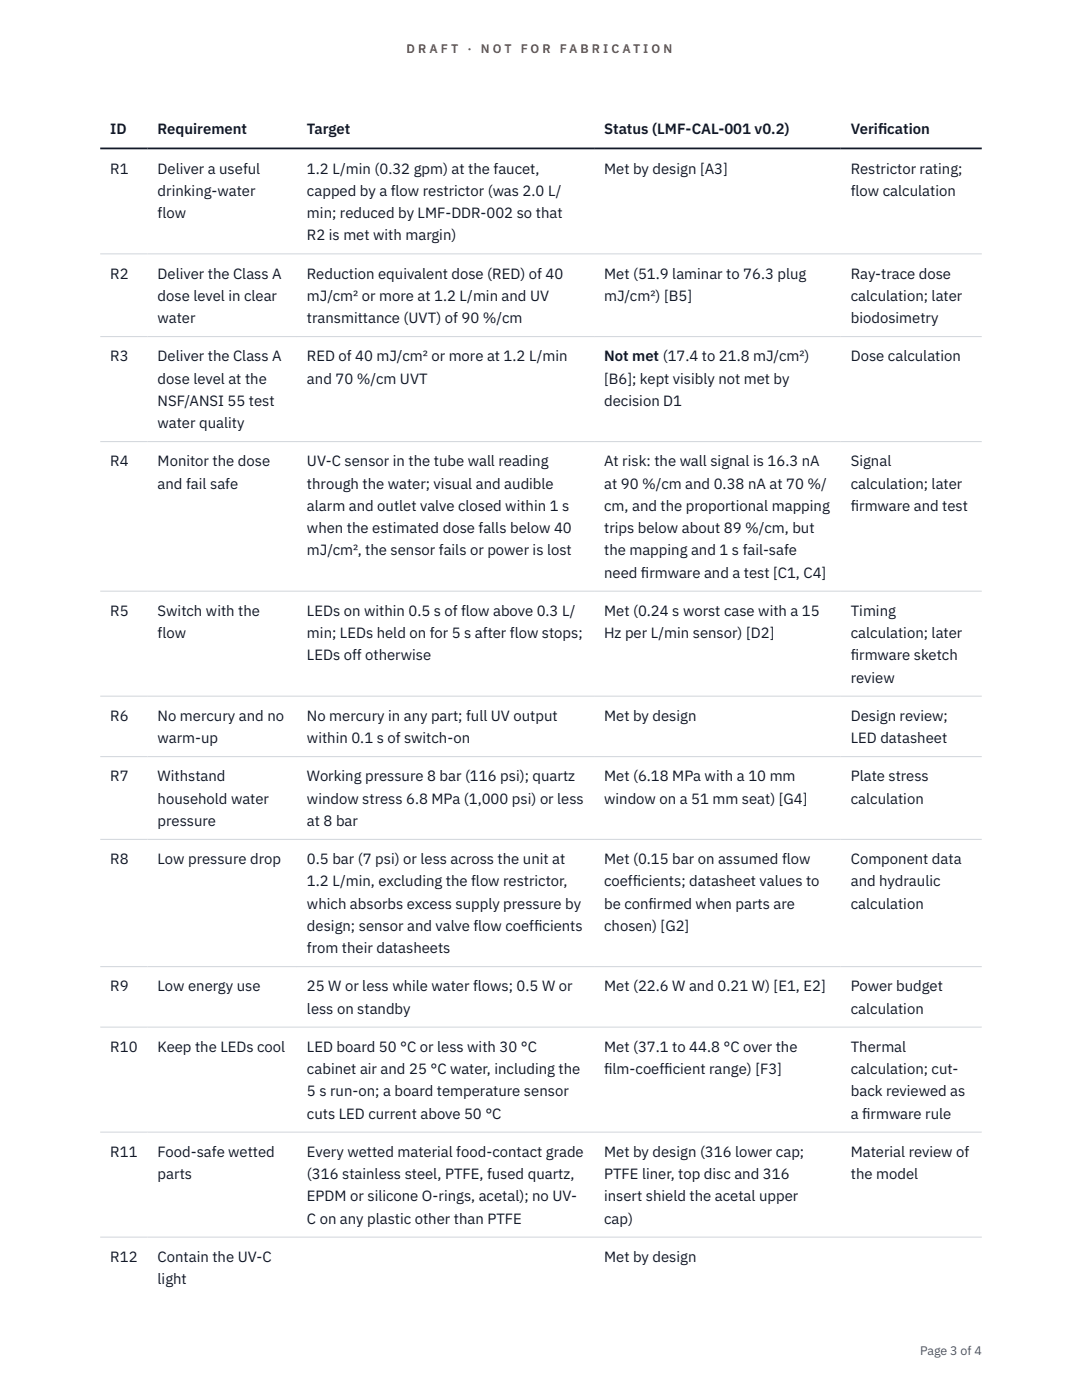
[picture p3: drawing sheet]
<svg xmlns="http://www.w3.org/2000/svg" width="216mm" height="279mm" viewBox="0 0 216 279" stroke-linecap="round" stroke-linejoin="round" font-family="sans-serif">
<defs><g id="words">
<g font-size="3" fill="#111827">
<text x="22" y="26.8">ID</text>
<text x="31.5" y="26.8">Requirement</text>
<text x="61.3" y="26.8">Target</text>
<text x="120.5" y="26.8">Status (LMF-CAL-001 v0.2)</text>
<text x="169.8" y="26.8">Verif</text>
<text x="175.2" y="26.8">ication</text>
<text x="22" y="34.6">R1</text>
<text x="31.5" y="34.6">Deliver a useful</text>
<text x="61.3" y="34.6">1.2 L/min (0.32 gpm) at the faucet,</text>
<text x="120.5" y="34.6">Met by design [A3]</text>
<text x="169.8" y="34.6">Restrictor rating;</text>
<text x="31.5" y="39.1">drinking-water</text>
<text x="61.3" y="39.1">capped by a flow restrictor (was 2.0 L/</text>
<text x="169.8" y="39.1">flow calculation</text>
<text x="31.5" y="43.5">flow</text>
<text x="61.3" y="43.5">min; reduced by LMF-DDR-002 so that</text>
<text x="61.3" y="48">R2 is met with margin)</text>
<text x="22" y="55.6">R2</text>
<text x="31.5" y="55.6">Deliver the Class A</text>
<text x="61.3" y="55.6">Reduction equivalent dose (RED) of 40</text>
<text x="120.5" y="55.6">Met (51.9 laminar to 76.3 plug</text>
<text x="169.8" y="55.6">Ray-trace dose</text>
<text x="31.5" y="60">dose level in clear</text>
<text x="31.5" y="64.5">water</text>
<text x="61.3" y="60">mJ/cm² or more at 1.2 L/min and UV</text>
<text x="61.3" y="64.5">transmittance (UVT) of 90 %/cm</text>
<text x="120.5" y="60">mJ/cm²) [B5]</text>
<text x="169.8" y="60">calculation; later</text>
<text x="169.8" y="64.5">biodosimetry</text>
<text x="22" y="72.1">R3</text>
<text x="31.5" y="72.1">Deliver the Class A</text>
<text x="31.5" y="76.5">dose level at the</text>
<text x="61.3" y="72.1">RED of 40 mJ/cm² or more at 1.2 L/min</text>
<text x="61.3" y="76.5">and 70 %/cm UVT</text>
<text x="120.5" y="72.1">Not met (17.4 to 21.8 mJ/cm²)</text>
<text x="120.5" y="76.5">[B6]; kept visibly not met by</text>
<text x="169.8" y="72.1">Dose calculation</text>
<text x="31.5" y="81">NSF/ANSI 55 test</text>
<text x="120.5" y="81">decision D1</text>
<text x="31.5" y="85.4">water quality</text>
<text x="22" y="93.1">R4</text>
<text x="31.5" y="93.1">Monitor the dose</text>
<text x="61.3" y="93.1">UV-C sensor in the tube wall reading</text>
<text x="120.5" y="93.1">At risk: the wall signal is 16.3 nA</text>
<text x="169.8" y="93.1">Signal</text>
<text x="31.5" y="97.5">and fail safe</text>
<text x="61.3" y="97.5">through the water; visual and audible</text>
<text x="61.3" y="101.9">alarm and outlet valve closed within 1 s</text>
<text x="120.5" y="97.5">at 90 %/cm and 0.38 nA at 70 %/</text>
<text x="120.5" y="101.9">cm, and the proportional mapping</text>
<text x="169.8" y="97.5">calculation; later</text>
<text x="169.8" y="101.9">f</text>
<text x="169.8" y="101.9">irmware and test</text>
<text x="61.3" y="106.4">when the estimated dose falls below 40</text>
<text x="120.5" y="106.4">trips below about 89 %/cm, but</text>
<text x="61.3" y="110.8">mJ/cm², the sensor fails or power is lost</text>
<text x="120.5" y="110.8">the mapping and 1 s fail-safe</text>
<text x="120.5" y="115.3">need f</text>
<text x="127.9" y="115.3">irmware and a test [C1, C4]</text>
<text x="22" y="122.9">R5</text>
<text x="31.5" y="122.9">Switch with the</text>
<text x="61.3" y="122.9">LEDs on within 0.5 s of flow above 0.3 L/</text>
<text x="120.5" y="122.9">Met (0.24 s worst case with a 15</text>
<text x="169.8" y="122.9">Timing</text>
<text x="31.5" y="127.3">flow</text>
<text x="61.3" y="127.3">min; LEDs held on for 5 s after flow stops;</text>
<text x="61.3" y="131.8">LEDs off otherwise</text>
<text x="120.5" y="127.3">Hz per L/min sensor) [D2]</text>
<text x="169.8" y="127.3">calculation; later</text>
<text x="169.8" y="131.8">f</text>
<text x="169.8" y="131.8">irmware sketch</text>
<text x="169.8" y="136.2">review</text>
<text x="22" y="143.9">R6</text>
<text x="31.5" y="143.9">No mercury and no</text>
<text x="61.3" y="143.9">No mercury in any part; full UV output</text>
<text x="120.5" y="143.9">Met by design</text>
<text x="169.8" y="143.9">Design review;</text>
<text x="31.5" y="148.3">warm-up</text>
<text x="61.3" y="148.3">within 0.1 s of switch-on</text>
<text x="169.8" y="148.3">LED datasheet</text>
<text x="22" y="155.9">R7</text>
<text x="31.5" y="155.9">Withstand</text>
<text x="61.3" y="155.9">Working pressure 8 bar (116 psi); quartz</text>
<text x="120.5" y="155.9">Met (6.18 MPa with a 10 mm</text>
<text x="169.8" y="155.9">Plate stress</text>
<text x="31.5" y="160.4">household water</text>
<text x="61.3" y="160.4">window stress 6.8 MPa (1,000 psi) or less</text>
<text x="120.5" y="160.4">window on a 51 mm seat) [G4]</text>
<text x="169.8" y="160.4">calculation</text>
<text x="31.5" y="164.8">pressure</text>
<text x="61.3" y="164.8">at 8 bar</text>
<text x="22" y="172.4">R8</text>
<text x="31.5" y="172.4">Low pressure drop</text>
<text x="61.3" y="172.4">0.5 bar (7 psi) or less across the unit at</text>
<text x="120.5" y="172.4">Met (0.15 bar on assumed flow</text>
<text x="169.8" y="172.4">Component data</text>
<text x="61.3" y="176.9">1.2 L/min, excluding the flow restrictor,</text>
<text x="120.5" y="176.9">coeff</text>
<text x="126.3" y="176.9">icients; datasheet values to</text>
<text x="169.8" y="176.9">and hydraulic</text>
<text x="61.3" y="181.3">which absorbs excess supply pressure by</text>
<text x="61.3" y="185.8">design; sensor and valve flow coeff</text>
<text x="106.6" y="185.8">icients</text>
<text x="120.5" y="181.3">be conf</text>
<text x="120.5" y="185.8">chosen) [G2]</text>
<text x="129.4" y="181.3">irmed when parts are</text>
<text x="169.8" y="181.3">calculation</text>
<text x="61.3" y="190.2">from their datasheets</text>
<text x="22" y="197.8">R9</text>
<text x="31.5" y="197.8">Low energy use</text>
<text x="61.3" y="197.8">25 W or less while water flows; 0.5 W or</text>
<text x="120.5" y="197.8">Met (22.6 W and 0.21 W) [E1, E2]</text>
<text x="169.8" y="197.8">Power budget</text>
<text x="61.3" y="202.3">less on standby</text>
<text x="169.8" y="202.3">calculation</text>
<text x="22" y="209.9">R10</text>
<text x="31.5" y="209.9">Keep the LEDs cool</text>
<text x="61.3" y="209.9">LED board 50 °C or less with 30 °C</text>
<text x="120.5" y="209.9">Met (37.1 to 44.8 °C over the</text>
<text x="169.8" y="209.9">Thermal</text>
<text x="61.3" y="214.3">cabinet air and 25 °C water, including the</text>
<text x="120.5" y="214.3">f</text>
<text x="120.5" y="214.3">ilm-coeff</text>
<text x="132.6" y="214.3">icient range) [F3]</text>
<text x="169.8" y="214.3">calculation; cut-</text>
<text x="61.3" y="218.8">5 s run-on; a board temperature sensor</text>
<text x="169.8" y="218.8">back reviewed as</text>
<text x="61.3" y="223.2">cuts LED current above 50 °C</text>
<text x="169.8" y="223.2">a f</text>
<text x="172" y="223.2">irmware rule</text>
<text x="22" y="230.9">R11</text>
<text x="31.5" y="230.9">Food-safe wetted</text>
<text x="61.3" y="230.9">Every wetted material food-contact grade</text>
<text x="120.5" y="230.9">Met by design (316 lower cap;</text>
<text x="169.8" y="230.9">Material review of</text>
<text x="31.5" y="235.3">parts</text>
<text x="61.3" y="235.3">(316 stainless steel, PTFE, fused quartz,</text>
<text x="61.3" y="239.8">EPDM or silicone O-rings, acetal); no UV-</text>
<text x="120.5" y="235.3">PTFE liner, top disc and 316</text>
<text x="120.5" y="239.8">insert shield the acetal upper</text>
<text x="169.8" y="235.3">the model</text>
<text x="61.3" y="244.2">C on any plastic other than PTFE</text>
<text x="120.5" y="244.2">cap)</text>
<text x="22" y="251.8">R12</text>
<text x="31.5" y="251.8">Contain the UV-C</text>
<text x="120.5" y="251.8">Met by design</text>
<text x="31.5" y="256.3">light</text>
</g>
<g font-size="2.5" fill="#b45309">
<text x="81.1" y="10.5">D R A F T</text>
<text x="93.3" y="10.5">·</text>
<text x="95.9" y="10.5">N O T</text>
<text x="103.9" y="10.5">F O R</text>
<text x="111.7" y="10.5">F A B R I C A T I O N</text>
</g>
<text font-size="2.5" fill="#4b5563" x="183.6" y="270.3">Page 3 of 4</text>
</g></defs>
<path d="M20 50.7h175.9M20 67.2h175.9M20 88.1h175.9M20 118h175.9M20 138.9h175.9M20 151h175.9M20 167.5h175.9M20 192.9h175.9M20 205h175.9M20 225.9h175.9M20 246.9h175.9" fill="none" stroke="#d1d5db" stroke-width=".2"/>
<path d="M20 29.6h175.9" fill="none" stroke="#111827" stroke-width=".35"/>
<use href="#words"/>
</svg>
